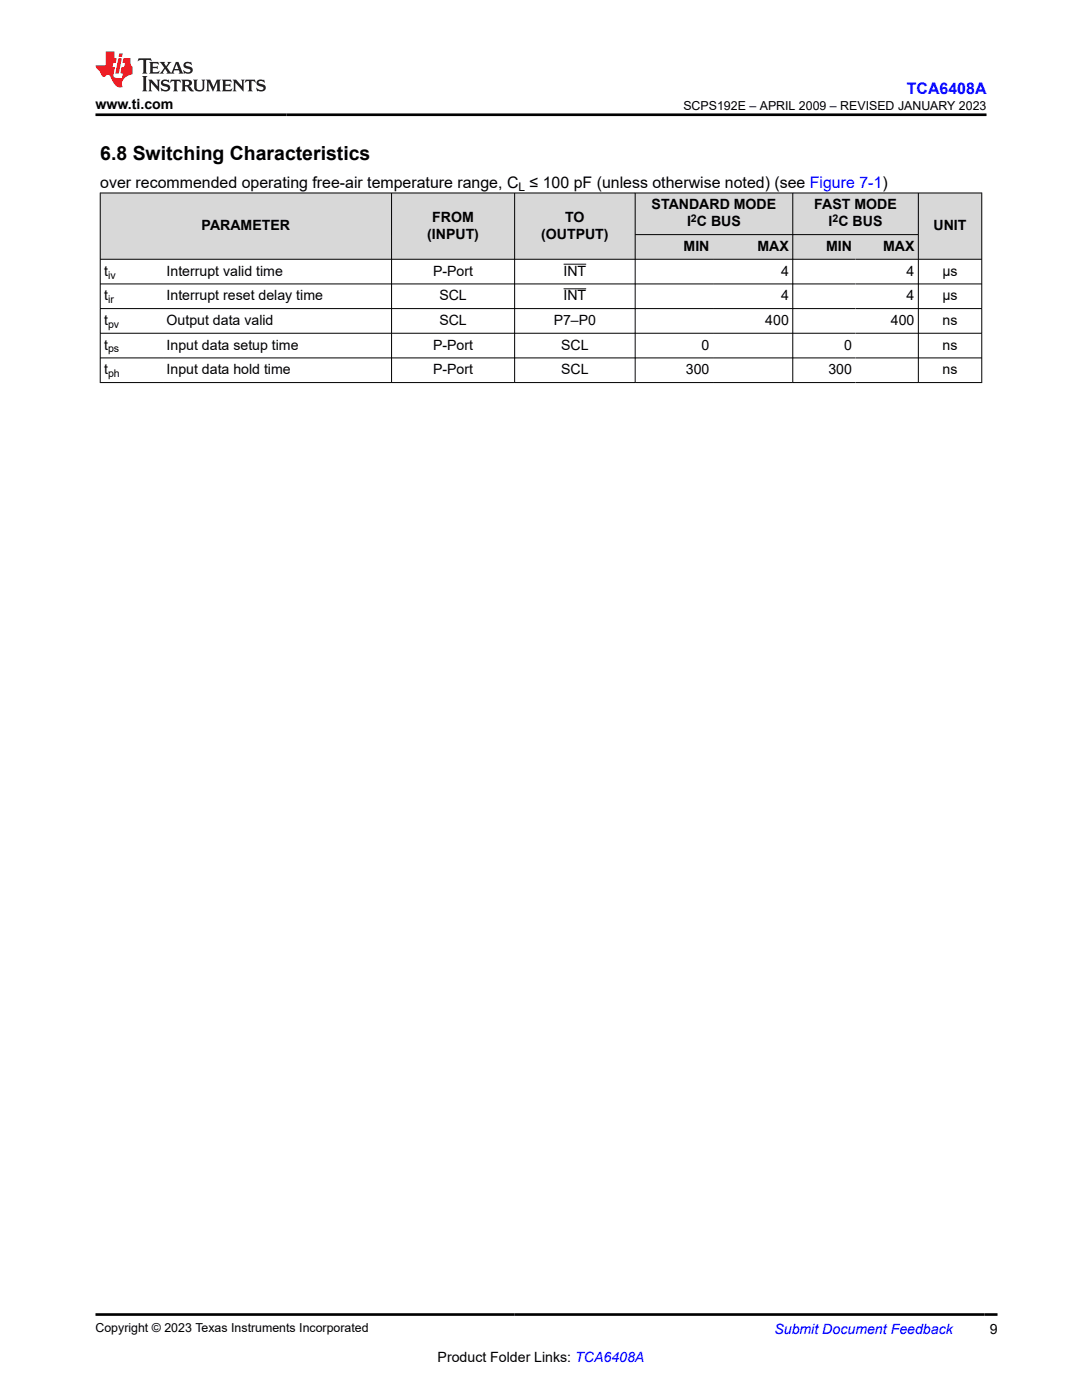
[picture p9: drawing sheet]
<svg xmlns="http://www.w3.org/2000/svg" width="216mm" height="279mm" viewBox="0 0 216 279" stroke-linecap="round" stroke-linejoin="round" font-family="sans-serif">
<defs><g id="words">
<text font-size="3.9" x="20" y="32">6.8 Switching Characteristics</text>
<text font-size="3.2" fill="#00f" x="181" y="18.7">TCA6408A</text>
<text font-size="3.2" x="20" y="37.5">over recommended operating free-air temperature range, C ≤ 100 pF (unless otherwise noted) (see Figure 7-1)</text>
<g font-size="2.8">
<text x="19.1" y="21.8">www.ti.com</text>
<text x="130" y="41.8">STANDARD MODE</text>
<text x="162.5" y="41.8">FAST MODE</text>
<text x="40.2" y="45.9">PARAMETER</text>
<text x="85.2" y="47.6">(INPUT)</text>
<text x="86.3" y="44.2">FROM</text>
<text x="108" y="47.6">(OUTPUT)</text>
<text x="112.8" y="44.2">TO</text>
<text x="137.1" y="45.2">I C BUS</text>
<text x="165.3" y="45.2">I C BUS</text>
<text x="186.3" y="45.9">UNIT</text>
<text x="136.4" y="50.1">MIN</text>
<text x="151.2" y="50.1">MAX</text>
<text x="164.8" y="50.1">MIN</text>
<text x="176.2" y="50.1">MAX</text>
<text x="20.8" y="55">t</text>
<text x="20.8" y="59.9">t</text>
<text x="33.2" y="55">Interrupt valid time</text>
<text x="33.2" y="59.9">Interrupt reset delay time</text>
<text x="86.4" y="55">P-Port</text>
<text x="87.7" y="59.9">SCL</text>
<text x="112.4" y="55">INT</text>
<text x="112.4" y="59.9">INT</text>
<text x="155.9" y="55">4</text>
<text x="155.9" y="59.9">4</text>
<text x="180.9" y="55">4</text>
<text x="180.9" y="59.9">4</text>
<text x="188.1" y="55">μs</text>
<text x="188.1" y="59.9">μs</text>
<text x="20.8" y="64.9">t</text>
<text x="33.2" y="64.9">Output data valid</text>
<text x="87.7" y="64.9">SCL</text>
<text x="110.5" y="64.9">P7–P0</text>
<text x="152.7" y="64.9">400</text>
<text x="177.8" y="64.9">400</text>
<text x="188.1" y="64.9">ns</text>
<text x="20.8" y="69.8">t</text>
<text x="33.2" y="69.8">Input data setup time</text>
<text x="86.4" y="69.8">P-Port</text>
<text x="112" y="69.8">SCL</text>
<text x="140" y="69.8">0</text>
<text x="168.4" y="69.8">0</text>
<text x="188.1" y="69.8">ns</text>
<text x="20.8" y="74.7">t</text>
<text x="33.2" y="74.7">Input data hold time</text>
<text x="86.4" y="74.7">P-Port</text>
<text x="112" y="74.7">SCL</text>
<text x="136.9" y="74.7">300</text>
<text x="165.3" y="74.7">300</text>
<text x="188.1" y="74.7">ns</text>
<text x="197.5" y="266.1">9</text>
<text x="87.3" y="271.7">Product Folder Links: TCA6408A</text>
</g>
<text font-size="2.8" fill="#00f" x="154.5" y="266.2">Submit Document Feedback</text>
<g font-size="2.5">
<text x="136.4" y="21.9">SCPS192E – APRIL 2009 – REVISED JANUARY 2023</text>
<text x="19.1" y="265.9">Copyright © 2023 Texas Instruments Incorporated</text>
</g>
<text font-size="2.4" x="103.5" y="38.1">L</text>
<g font-size="2.1">
<text x="137.9" y="44.2">2</text>
<text x="166.1" y="44.2">2</text>
<text x="21.6" y="55.6">iv</text>
<text x="21.6" y="60.5">ir</text>
<text x="21.6" y="65.4">pv</text>
<text x="21.6" y="70.3">ps</text>
<text x="21.6" y="75.3">ph</text>
</g>
</g></defs>
<g fill="#d8d8d8">
<path d="M20 38.5h175.9v8.3h-175.9z" fill-rule="evenodd"/>
<path d="M20.1 38.6h58v13.1h-58z" fill-rule="evenodd"/>
<path d="M78.2 38.6h24.4v13.1h-24.4z" fill-rule="evenodd"/>
<path d="M102.7 38.6h24v13.1h-24z" fill-rule="evenodd"/>
<path d="M126.8 38.6h31.3v8.2h-31.3z" fill-rule="evenodd"/>
<path d="M158.3 38.6h24.9v8.2h-24.9z" fill-rule="evenodd"/>
<path d="M183.3 38.6h12.5v13.1h-12.5z" fill-rule="evenodd"/>
<path d="M126.8 46.9h15.5v4.8h-15.5z" fill-rule="evenodd"/>
<path d="M142.3 46.9h15.8v4.8h-15.8z" fill-rule="evenodd"/>
<path d="M158.3 46.9h12.4v4.8h-12.4z" fill-rule="evenodd"/>
<path d="M170.7 46.9h12.5v4.8h-12.5z" fill-rule="evenodd"/>
</g>
<g fill="none" stroke="#000" stroke-width=".2">
<path d="M19.9 38.5h176.1M20 38.5v37.9M78.1 38.5v37.9M102.7 38.5v37.9M126.7 38.5v37.9M158.2 38.5v37.9M183.2 38.5v37.9M195.9 38.5v37.9M19.9 51.7h176.1M19.9 56.7h176.1M112.4 52.7h4.6M112.4 57.6h4.6"/>
<path d="M126.7 46.8h56.6M19.9 61.6h176.1M19.9 66.5h176.1M19.9 71.4h176.1M19.9 76.3h176.1"/>
</g>
<path d="M27.7 11.6l-.2 .6 .5-.2h.6v.1v2.2l-.2 .4h1l-.2-.4v-2.2v-.1h.5l.5 .2-.1-.6zM29.8 12.4l.2 .3v1.6l-.2 .4h1.9l.1-.6a1.08 1.08 0 0 1-1.3 .2v-.7h.6l.4 .2v-.7l-.4 .2h-.6v-.5l.2-.2a1 1 0 0 1 1 .3l-.1-.5zM31.8 12.4l1 1.1-1 1.2h.9l-.2-.2 .4-.8 .5 .8-.2 .2h1.6l-.2-.2 .1-.5h1l.1 .5-.1 .2h.9l-.2-.4-.8-1.9h-.5l-1 2.1-.8-1.1 .9-1h-.8l.2 .2-.5 .6-.3-.6 .1-.2zM35.2 12.8l.4 1h-.8zM36.8 12.5a.65 .65 0 0 0-.2 .7 .65 .65 0 0 0 .6 .5l.7 .1 .1 .3a.79 .79 0 0 1-.7 .4 .79 .79 0 0 1-.7-.5l.1 .7 .2-.1a.93 .93 0 0 0 1.1 0 .93 .93 0 0 0 .4-.9 1.46 1.46 0 0 0-1.2-.6l-.1-.3a1.09 1.09 0 0 1 1.2 .2l-.2-.6-.1 .1-.6-.2zM28.4 15.2l.2 .4v2.2l-.2 .4h1l-.2-.4v-2.2l.2-.4zM29.6 15.9l.2 .4v1.5l-.2 .4h.8l-.3-.4v-1.3l1.7 1.8v-2l.2-.4h-.8l.2 .2 .1 1.1-1.2-1.3zM32.3 16a.65 .65 0 0 0-.2 .8 .65 .65 0 0 0 .7 .4l.6 .2 .1 .2a.79 .79 0 0 1-.7 .4 .79 .79 0 0 1-.7-.5l.1 .7 .2-.1a.93 .93 0 0 0 1.1 .1 .93 .93 0 0 0 .4-1 1.46 1.46 0 0 0-1.2-.5l-.1-.4a1.09 1.09 0 0 1 1.2 .2l-.2-.6-.1 .1-.6-.1zM34.1 15.9l-.1 .6a.63 .63 0 0 1 .7-.3l.1 1.6-.3 .4h1l-.2-.4v-1.6a.66 .66 0 0 1 .8 .3l-.1-.6zM36.2 15.9l.2 .4v1.5l-.2 .4h.9l-.2-.2v-.7h.5l.1 .2a.79 .79 0 0 0 1.2 .6l-1-.9a.61 .61 0 0 0 .6-.6 .61 .61 0 0 0-.5-.7zM36.9 16.2h.2a.47 .47 0 0 1 .5 .1 .47 .47 0 0 1 .1 .5l-.2 .1-.6 .1zM38.5 15.9l.2 .2a2.27 2.27 0 0 0 .4 2 1.04 1.04 0 0 0 1.7-.7v-1.3l.2-.2h-.8l.2 .4v1.1a.6 .6 0 0 1-.6 .6 .6 .6 0 0 1-.6-.6v-1.1l.3-.4zM41.1 15.9l.2 .4v1.5l-.2 .4h.7l-.2-.4v-1.4l.9 1.9 .8-1.9v1.4l-.2 .4h1l-.3-.4v-1.5l.3-.4h-.8l-.7 1.5-.7-1.5zM44.3 15.9l.2 .4v1.5l-.2 .4h1.9l.1-.6a1.09 1.09 0 0 1-1.3 .2v-.7h.6l.4 .2v-.6l-.4 .2h-.6v-.6l.2-.1a1.01 1.01 0 0 1 1 .3l-.1-.6zM46.4 15.9l.3 .4v1.5l-.3 .4h.8l-.2-.4v-1.3l1.6 1.8v-2l.2-.4h-.7l.2 .2v1.1l-1.2-1.3zM49 15.9l-.1 .6a.63 .63 0 0 1 .8-.3v1.6l-.3 .4h1l-.2-.4v-1.6a.66 .66 0 0 1 .8 .3l-.1-.6zM51.4 16a.65 .65 0 0 0-.2 .8 .65 .65 0 0 0 .6 .4l.6 .2 .2 .2a.79 .79 0 0 1-.8 .4 .79 .79 0 0 1-.6-.5l.1 .7 .2-.1a.93 .93 0 0 0 1 .1 .93 .93 0 0 0 .5-1 1.46 1.46 0 0 0-1.3-.5l-.1-.4a1.09 1.09 0 0 1 1.3 .2l-.2-.6-.2 .1-.5-.1z" fill="#231f20"/>
<path d="M21.1 10.3v2.7h-2.1l.1 .4 .9 1a.95 .95 0 0 0 .9 .9 .59 .59 0 0 1 .6-.4 .59 .59 0 0 1 .5 .3l.4 .8a1.59 1.59 0 0 0 2.1 1.4 1.61 1.61 0 0 1 1-2.3l1-.3-.1-1.5a1.59 1.59 0 0 1-.4-1.7h-1.4l-.2 .9h.5l-.1 .9h-.5l-.2 .9v.3l.4 .1-.2 .9h-.6a.73 .73 0 0 1-1.1-.7l.3-1.5h-.5l.2-.9h.5l.2-.9h-.5v-1.3zM23.6 11.6l-.6 3.1h.7l.6-3.1zM23.8 10.7l-.1 .6h.7l.1-.6z" fill="#ed1c24"/>
<path d="M19.1 22.9h177.8M19.1 262.3h179.9" fill="none" stroke="#000" stroke-width=".53"/>
<use href="#words"/>
</svg>
